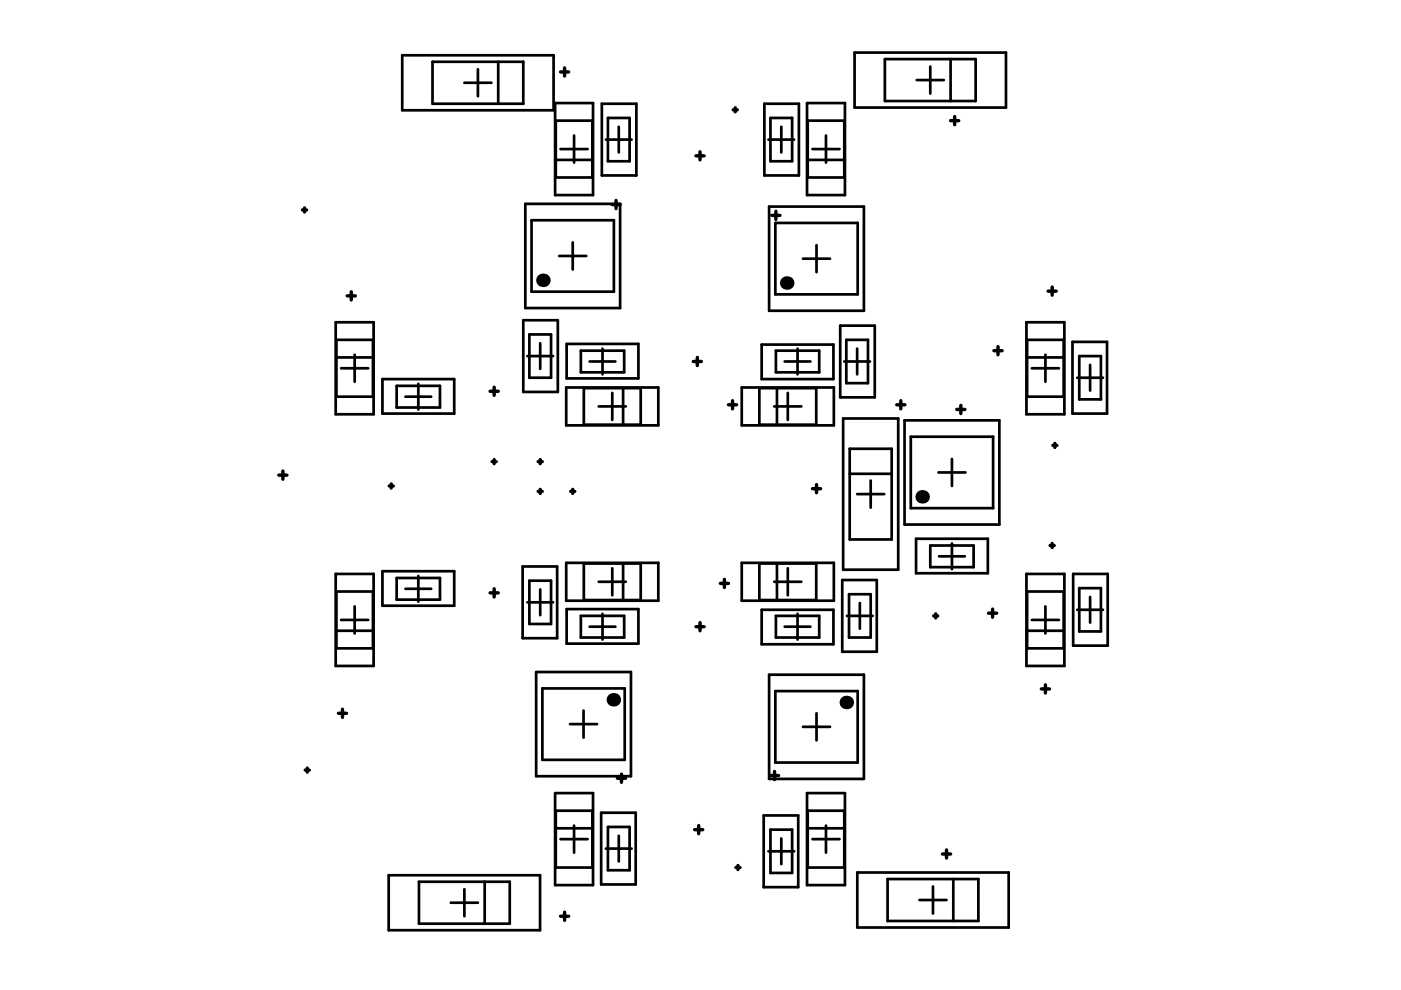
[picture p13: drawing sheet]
<svg xmlns="http://www.w3.org/2000/svg" width="297mm" height="210mm" viewBox="0 0 297 210" stroke-linecap="round" stroke-linejoin="round" font-family="sans-serif">
<g fill="none" stroke="#000" stroke-width=".57">
<path d="M85.3 11.7h32.1v11.7h-32.1zM91.7 13.1h19.2v8.9h-19.2zM98.5 17.5h5.7M101.3 14.7v5.7M105.6 13.1v8.9M181.2 11.1h32.1v11.7h-32.1zM187.6 12.5h19.3v8.9h-19.3zM194.4 17h5.7M197.2 14.1v5.7M201.5 12.5v8.9M117.7 21.9h8v19.5h-8zM117.8 25.6h7.8v12h-7.8z"/>
<path d="M117.8 33.9h7.8M118.8 31.6h5.8M121.7 28.7v5.8M127.6 22h7.3v15.2h-7.3zM128.5 29.6h5.4M128.9 25h4.6v9.2h-4.6zM131.2 26.9v5.4M162.1 22h7.3v15.2h-7.3zM162.9 29.6h5.5M163.4 25h4.5v9.2h-4.5zM165.7 26.9v5.4M171.1 21.9h8v19.5h-8z"/>
<path d="M171.3 25.6h7.7v12h-7.7zM171.3 33.9h7.7M172.3 31.6h5.7M175.1 28.7v5.8M111.4 43.2h20.1v22.1h-20.1zM112.7 46.7h17.5v15.1h-17.5zM118.6 54.3h5.7M121.4 51.4v5.7M163.1 43.8h20.1v22.1h-20.1zM164.4 47.3h17.4v15.1h-17.4zM170.2 54.8h5.8M173.1 52v5.7"/>
<path d="M71.2 68.3h8v19.5h-8zM71.3 72.1h7.8v12h-7.8zM71.3 75.8h7.8M72.3 78.1h5.8M75.2 75.2v5.7M110.9 67.9h7.4v15.2h-7.4zM111.8 75.5h5.5M112.2 70.9h4.6v9.2h-4.6zM114.5 72.8v5.4M120.1 72.9h15.3v7.3h-15.3zM123.2 74.4h9.1v4.5h-9.1zM125 76.6h5.5"/>
<path d="M127.7 73.9v5.5M161.5 73.1h15.2v7.3h-15.2zM164.5 74.4h9.2v4.5h-9.2zM166.4 76.6h5.4M169.1 73.9v5.5M178.1 69h7.4v15.2h-7.4zM179 76.6h5.5M179.4 72.1h4.6v9.1h-4.6zM181.7 73.9v5.5M217.6 68.3h8.1v19.5h-8.1zM217.8 72.1h7.7v12h-7.7zM217.8 75.8h7.7"/>
<path d="M218.8 78.1h5.7M221.6 75.2v5.7M227.4 72.5h7.3v15.2h-7.3zM228.8 75.5h4.6v9.2h-4.6zM231.1 77.4v5.4M81.1 80.4h15.2v7.3h-15.2zM84.1 81.8h9.2v4.6h-9.2zM86 84.1h5.4M88.7 81.4v5.4M120 82.2h19.6v8h-19.6zM123.8 82.3h12v7.7h-12zM126.9 86.2h5.8"/>
<path d="M129.8 83.3v5.7M132.1 82.3v7.7M157.3 82.2h19.5v8h-19.5zM161 82.3h12.1v7.7h-12.1zM164.2 86.2h5.7M164.7 82.3v7.7M167 83.3v5.7M178.8 88.7h11.6v32.1h-11.6zM180.2 95.1h8.9v19.3h-8.9zM191.8 89.1h20.1v22.1h-20.1zM193.1 92.6h17.5v15.1h-17.5zM201.8 97.3v5.7"/>
<path d="M228.4 80.1h5.5M120 119.3h19.6v8.1h-19.6zM123.8 119.5h12v7.7h-12zM132.1 119.5v7.7M157.3 119.3h19.5v8.1h-19.5zM161 119.5h12.1v7.7h-12.1zM164.7 119.5v7.7M180.2 100.5h8.9M181.7 104.8h5.8M184.6 101.9v5.7M194.2 114.2h15.2v7.3h-15.2zM197.2 115.7h9.2v4.6h-9.2z"/>
<path d="M199 100.2h5.7M199.1 118h5.5M201.8 115.2v5.5M71.2 121.7h8v19.5h-8zM71.3 125.4h7.8v12.1h-7.8zM71.3 133.7h7.8M72.3 131.4h5.8M75.2 128.6v5.7M81.1 121.1h15.2v7.3h-15.2zM84.1 122.5h9.2v4.6h-9.2zM86 124.8h5.4M88.7 122.1v5.5"/>
<path d="M110.8 120.1h7.3v15.2h-7.3zM111.8 127.7h5.5M112.2 123.1h4.6v9.2h-4.6zM114.5 125v5.4M120.1 129.1h15.3v7.4h-15.3zM123.2 130.6h9.1v4.6h-9.1zM125 132.9h5.5M126.9 123.4h5.8M127.7 130.1v5.5M129.8 120.5v5.7M161.5 129.3h15.2v7.3h-15.2zM164.2 123.4h5.7"/>
<path d="M164.5 130.6h9.2v4.6h-9.2zM166.4 132.9h5.4M167 120.5v5.7M169.1 130.1v5.5M178.6 123h7.3v15.2h-7.3zM179.6 130.6h5.4M180 126h4.6v9.2h-4.6zM182.3 127.9v5.4M217.6 121.7h8.1v19.5h-8.1zM217.8 125.4h7.7v12.1h-7.7zM217.8 133.7h7.7M218.8 131.4h5.7"/>
<path d="M221.6 128.6v5.7M227.5 121.7h7.4v15.2h-7.4zM228.4 129.3h5.5M228.8 124.7h4.6v9.2h-4.6zM231.1 126.6v5.4M113.7 142.5h20.1v22.1h-20.1zM115 146h17.5v15.1h-17.5zM120.9 153.5h5.7M123.7 150.7v5.7M163.1 143.1h20.1v22h-20.1zM164.4 146.5h17.4v15.2h-17.4zM170.2 154.1h5.8"/>
<path d="M173.1 151.2v5.8M117.7 168.2h8v19.5h-8zM117.8 171.9h7.8v12h-7.8zM117.8 175.6h7.8M118.8 177.9h5.8M121.7 175v5.8M127.5 172.3h7.3v15.2h-7.3zM128.5 179.9h5.4M128.9 175.3h4.6v9.2h-4.6zM131.2 177.2v5.4M161.9 172.9h7.3v15.2h-7.3zM163.4 175.9h4.5v9.2h-4.5z"/>
<path d="M165.7 177.8v5.4M171.1 168.2h8v19.5h-8zM171.3 171.9h7.7v12h-7.7zM171.3 175.6h7.7M172.3 177.9h5.7M175.1 175v5.8M82.4 185.6h32.1v11.6h-32.1zM88.8 187h19.3v8.8h-19.3zM95.6 191.4h5.7M98.5 188.5v5.8M102.8 187v8.8M162.9 180.5h5.5"/>
<path d="M181.8 185h32.1v11.7h-32.1zM188.2 186.4h19.2v8.9h-19.2zM194.9 190.8h5.8M197.8 188v5.7M202.1 186.4v8.9"/>
</g>
<g fill="#000">
<circle cx="115.1" cy="59.4" r="1.44"/>
<circle cx="166.8" cy="60" r="1.44"/>
<circle cx="195.5" cy="105.3" r="1.44"/>
<circle cx="130" cy="148.4" r="1.44"/>
<circle cx="179.4" cy="148.9" r="1.44"/>
</g>
<g fill="none" stroke="#000" stroke-width=".73">
<path d="M118.8 15.3h1.8M119.7 14.4v1.7M147.6 33h1.7M148.4 32.2v1.7M155.5 23.3h.8M155.9 22.9v.8M201.5 25.6h1.8M202.4 24.7v1.7M64.1 44.5h.9M64.6 44.1v.8M129.8 43.4h1.7M130.6 42.5v1.7"/>
<path d="M163.6 45.7h1.8M164.5 44.8v1.7M73.6 62.7h1.7M74.5 61.9v1.7M147 76.6h1.7M147.8 75.8v1.7M210.7 74.4h1.8M211.6 73.5v1.7M222.2 61.7h1.7M223.1 60.9v1.7M60 99.9v1.7M103.9 83h1.7"/>
<path d="M104.3 97.9h.9M104.8 82.1v1.7M104.8 97.4v.9M114.1 97.9h.9M114.5 97.4v.9M154.5 85.8h1.7M155.3 85v1.7M190.1 85.8h1.8M191 85v1.7M202.9 86.8h1.7M203.7 86v1.7M223.2 94.4h.9"/>
<path d="M223.7 94v.9M59.1 100.7h1.7M82.5 103h.9M82.9 102.6v.9M114.1 104.2h.9M114.5 103.8v.8M121 104.2h.9M121.4 103.8v.8M172.3 103.6h1.7M173.1 102.8v1.7M222.7 115.7h.8M223.1 115.2v.9"/>
<path d="M103.9 125.7h1.7M104.8 124.8v1.8M147.6 132.9h1.7M148.4 132v1.7M152.7 123.7h1.8M153.6 122.8v1.8M198 130.6h.8M198.4 130.1v.9M209.6 130h1.7M210.4 129.1v1.8M71.7 151.2h1.8M72.6 150.4v1.7"/>
<path d="M220.8 146.1h1.7M221.6 145.2v1.7M64.7 163.3h.9M65.1 162.9v.8M130.9 165h1.7M131.8 164.1v1.8M147.3 175.9h1.7M148.1 175v1.8M163.4 164.4h1.7M164.2 163.6v1.7M118.8 194.3h1.8M119.7 193.4v1.7"/>
<path d="M156 183.9h.9M156.5 183.5v.9M199.8 181.1h1.7M200.7 180.2v1.7"/>
</g>
</svg>
